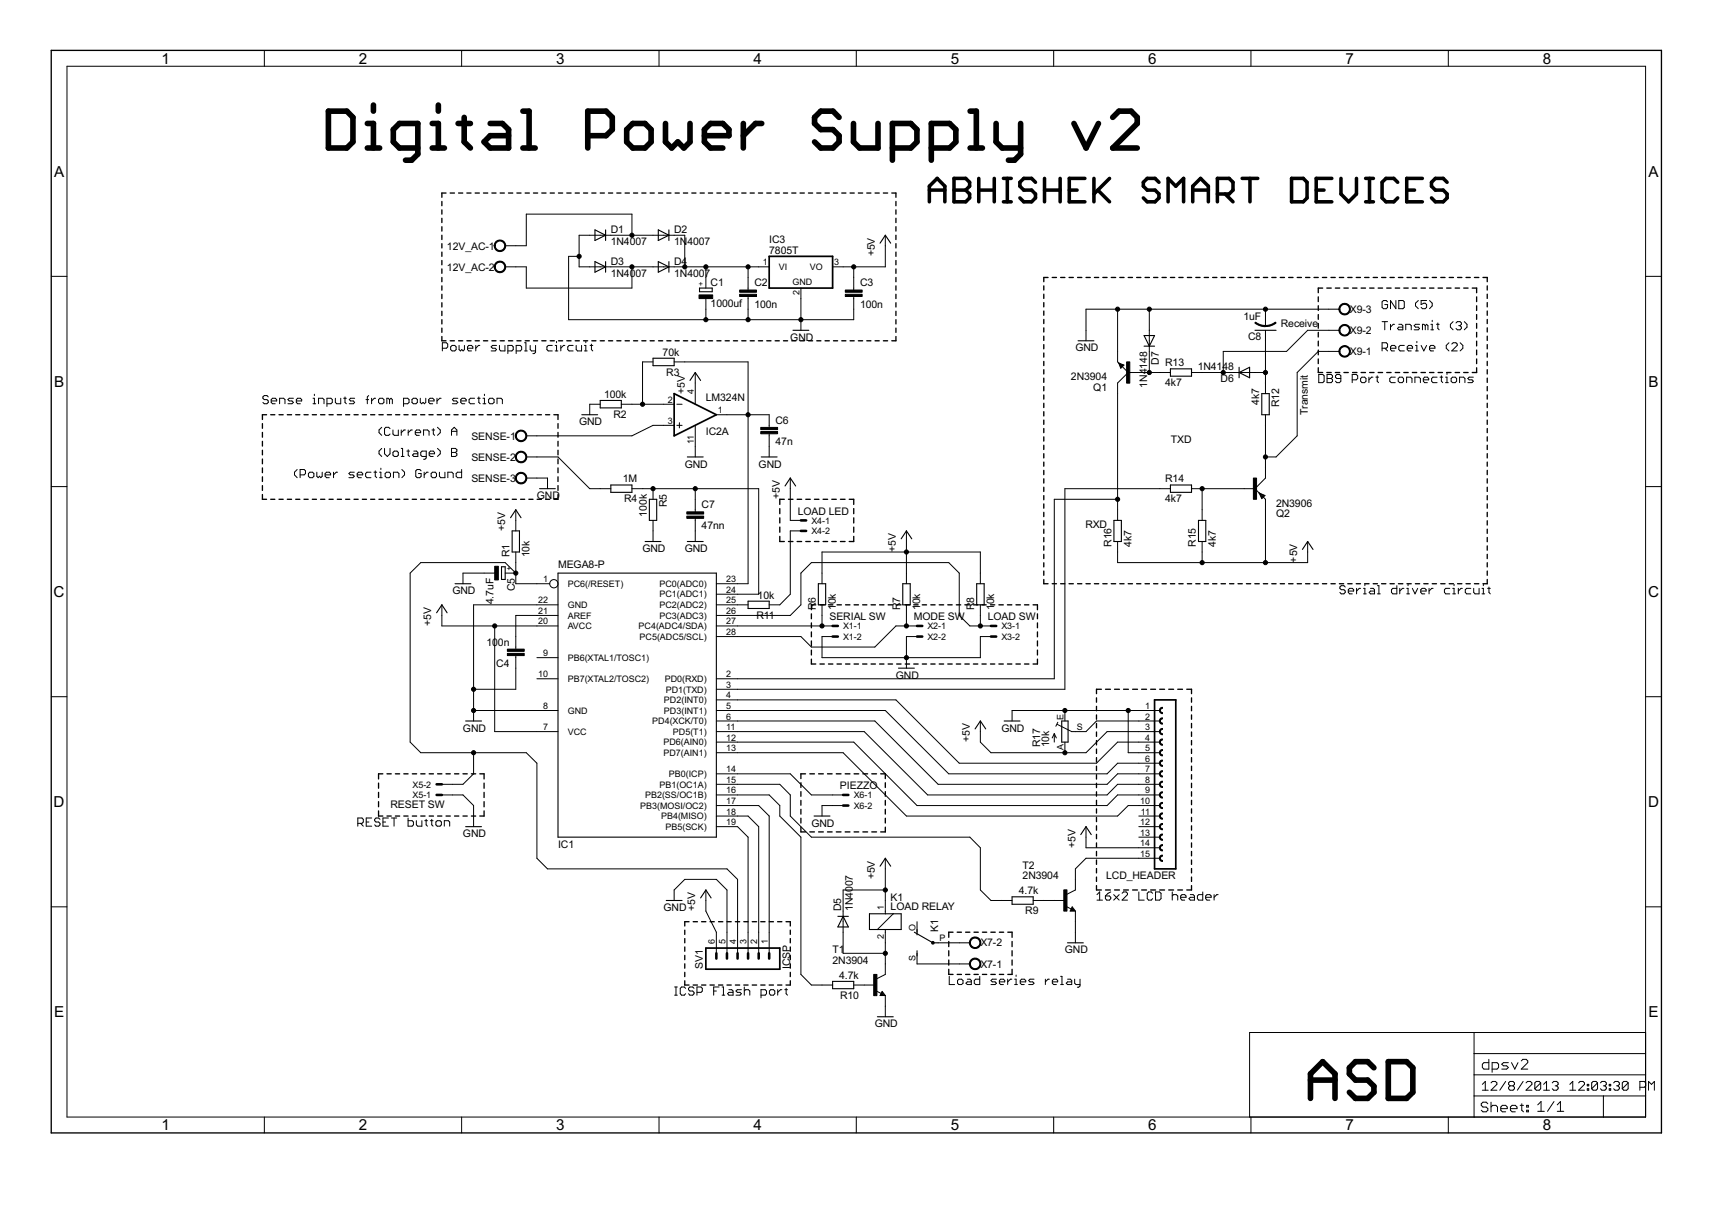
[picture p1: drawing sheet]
<svg xmlns="http://www.w3.org/2000/svg" width="297mm" height="210mm" viewBox="0 0 297 210" stroke-linecap="round" stroke-linejoin="round" font-family="sans-serif">
<defs><g id="words">
<g font-size="2.9">
<text x="28" y="11">1</text>
<text x="62.2" y="11">2</text>
<text x="96.5" y="11">3</text>
<text x="130.7" y="11">4</text>
<text x="165" y="11">5</text>
<text x="199.2" y="11">6</text>
<text x="233.4" y="11">7</text>
<text x="267.7" y="11">8</text>
<text x="9.4" y="30.7">A</text>
<text x="286" y="30.7">A</text>
<text x="9.4" y="67.1">B</text>
<text x="286" y="67.1">B</text>
<text x="9.3" y="103.6">C</text>
<text x="285.9" y="103.6">C</text>
<text x="9.3" y="140">D</text>
<text x="285.9" y="140">D</text>
<text x="9.4" y="176.5">E</text>
<text x="286" y="176.5">E</text>
<text x="28" y="196.1">1</text>
<text x="62.2" y="196.1">2</text>
<text x="96.5" y="196.1">3</text>
<text x="130.7" y="196.1">4</text>
<text x="165" y="196.1">5</text>
<text x="199.2" y="196.1">6</text>
<text x="233.4" y="196.1">7</text>
<text x="267.7" y="196.1">8</text>
</g>
<g font-size="2">
<text x="106" y="40.5">D1</text>
<text x="117" y="40.5">D2</text>
<text x="77.6" y="43.3">12V_AC-1</text>
<text x="77.6" y="47">12V_AC-2</text>
<text x="106" y="42.5">1N4007</text>
<text x="106" y="48">1N4007</text>
<text x="106" y="46">D3</text>
<text x="117" y="42.5">1N</text>
<text x="117" y="48">1N4007</text>
<text x="117" y="46">D4</text>
<text x="119.3" y="42.5">4007</text>
<text x="133.5" y="44">7805T</text>
<text x="133.5" y="42.2">IC3</text>
<text x="151.8" y="44.5" transform="rotate(-90 151.8 44.5)">+5V</text>
<text x="123.3" y="53.3">1000uf</text>
<text x="123.3" y="49.6">C1</text>
<text x="130.9" y="53.4">100n</text>
<text x="130.9" y="49.7">C2</text>
<text x="149.2" y="53.4">100n</text>
<text x="149.2" y="49.7">C3</text>
<text x="137.1" y="59.1">GND</text>
<text x="215.7" y="55.6">1uF</text>
<text x="216.5" y="59">C8</text>
<text x="222.2" y="56.8">Receive</text>
<text x="234.2" y="57.9">X9-2</text>
<text x="234.2" y="54.3">X9-3</text>
<text x="115" y="61.7">70k</text>
<text x="115.6" y="65.2">R3</text>
<text x="185.8" y="65.9">2N3904</text>
<text x="186.6" y="61">GND</text>
<text x="201.1" y="63.2" transform="rotate(-90 201.1 63.2)">D7</text>
<text x="202.2" y="63.5">R13</text>
<text x="207.8" y="64.2">1N4148</text>
<text x="234.2" y="61.6">X9-1</text>
<text x="104.8" y="69">100k</text>
<text x="118.8" y="68.3" transform="rotate(-90 118.8 68.3)">+5V</text>
<text x="122.5" y="69.6">LM324N</text>
<text x="189.7" y="67.7">Q1</text>
<text x="199" y="67.2" transform="rotate(-90 199 67.2)">1N4148</text>
<text x="202.2" y="67">4k7</text>
<text x="211.8" y="66.3">D6</text>
<text x="218.5" y="70.3" transform="rotate(-90 218.5 70.3)">4k7</text>
<text x="221.9" y="70.6" transform="rotate(-90 221.9 70.6)">R12</text>
<text x="226.9" y="71.9" transform="rotate(-90 226.9 71.9)">Transmit</text>
<text x="81.8" y="76.3">SENSE-1</text>
<text x="100.5" y="73.8">GND</text>
<text x="106.4" y="72.5">R2</text>
<text x="122.5" y="75.5">IC2A</text>
<text x="134.6" y="77.2">47n</text>
<text x="134.6" y="73.5">C6</text>
<text x="203.2" y="76.9">TXD</text>
<text x="81.8" y="79.9">SENSE-2</text>
<text x="81.8" y="83.6">SENSE-3</text>
<text x="108.1" y="83.7">1M</text>
<text x="118.8" y="81.1">GND</text>
<text x="131.6" y="81.1">GND</text>
<text x="202.2" y="83.7">R14</text>
<text x="93.2" y="86.6">GND</text>
<text x="108.3" y="87.1">R4</text>
<text x="112.2" y="89.6" transform="rotate(-90 112.2 89.6)">100k</text>
<text x="115.7" y="88" transform="rotate(-90 115.7 88)">R5</text>
<text x="121.7" y="88.2">C7</text>
<text x="135.3" y="86.6" transform="rotate(-90 135.3 86.6)">+5V</text>
<text x="138.4" y="89.3">LOAD LED</text>
<text x="202.2" y="87.2">4k7</text>
<text x="221.4" y="87.9">2N3906</text>
<text x="221.4" y="89.7">Q2</text>
<text x="87.7" y="92.1" transform="rotate(-90 87.7 92.1)">+5V</text>
<text x="111.5" y="95.8">GND</text>
<text x="118.8" y="95.8">GND</text>
<text x="121.7" y="91.8">47nn</text>
<text x="155.4" y="95.8" transform="rotate(-90 155.4 95.8)">+5V</text>
<text x="188.3" y="91.6">RXD</text>
<text x="192.8" y="94.8" transform="rotate(-90 192.8 94.8)">R16</text>
<text x="196.3" y="94.8" transform="rotate(-90 196.3 94.8)">4k7</text>
<text x="207.5" y="94.8" transform="rotate(-90 207.5 94.8)">R15</text>
<text x="211" y="94.8" transform="rotate(-90 211 94.8)">4k7</text>
<text x="88.4" y="96.7" transform="rotate(-90 88.4 96.7)">R1</text>
<text x="91.9" y="96.7" transform="rotate(-90 91.9 96.7)">10k</text>
<text x="96.8" y="98.5">MEGA8-P</text>
<text x="225.1" y="97.6" transform="rotate(-90 225.1 97.6)">+5V</text>
<text x="78.5" y="103.1">GND</text>
<text x="85.6" y="104.8" transform="rotate(-90 85.6 104.8)">4.7uF</text>
<text x="89.3" y="102.5" transform="rotate(-90 89.3 102.5)">C5</text>
<text x="131.2" y="107.3">R11</text>
<text x="131.5" y="103.8">10k</text>
<text x="141.5" y="105.8" transform="rotate(-90 141.5 105.8)">R6</text>
<text x="143.9" y="107.6">SERIAL SW</text>
<text x="145" y="105.8" transform="rotate(-90 145 105.8)">10k</text>
<text x="156.2" y="105.8" transform="rotate(-90 156.2 105.8)">R7</text>
<text x="158.6" y="107.6">MODE SW</text>
<text x="159.7" y="105.8" transform="rotate(-90 159.7 105.8)">10k</text>
<text x="169" y="105.8" transform="rotate(-90 169 105.8)">R8</text>
<text x="171.4" y="107.6">LOAD SW</text>
<text x="172.5" y="105.8" transform="rotate(-90 172.5 105.8)">10k</text>
<text x="74.8" y="108.6" transform="rotate(-90 74.8 108.6)">+5V</text>
<text x="84.4" y="112">10</text>
<text x="86.4" y="112">0n</text>
<text x="86.1" y="115.6">C4</text>
<text x="155.4" y="117.7">GND</text>
<text x="80.3" y="126.9">GND</text>
<text x="168.3" y="128.7" transform="rotate(-90 168.3 128.7)">+5V</text>
<text x="173.8" y="126.9">GND</text>
<text x="180.5" y="129.7" transform="rotate(-90 180.5 129.7)">R17</text>
<text x="182" y="129.7" transform="rotate(-90 182 129.7)">10k</text>
<text x="145.7" y="136.9">PIEZZO</text>
<text x="67.7" y="140.2">RESET SW</text>
<text x="140.8" y="143.4">GND</text>
<text x="80.3" y="145.2">GND</text>
<text x="96.8" y="147.1">IC1</text>
<text x="186.6" y="147.1" transform="rotate(-90 186.6 147.1)">+5V</text>
<text x="151.8" y="152.6" transform="rotate(-90 151.8 152.6)">+5V</text>
<text x="176.7" y="155.1">4.7k</text>
<text x="177.4" y="152.6">2N3904</text>
<text x="177.4" y="150.7">T2</text>
<text x="191.9" y="152.6">LCD_HEADER</text>
<text x="115.1" y="158.1">GND</text>
<text x="120.6" y="158.1" transform="rotate(-90 120.6 158.1)">+5V</text>
<text x="145.9" y="158.1" transform="rotate(-90 145.9 158.1)">D5</text>
<text x="148" y="158.1" transform="rotate(-90 148 158.1)">1N4007</text>
<text x="154.5" y="157.8">LOAD RELAY</text>
<text x="154.5" y="156.2">K1</text>
<text x="162.8" y="161.7" transform="rotate(-90 162.8 161.7)">K1</text>
<text x="177.9" y="158.6">R9</text>
<text x="144.5" y="167.2">2N3904</text>
<text x="144.5" y="165.4">T1</text>
<text x="170.1" y="167.9">X7-1</text>
<text x="170.1" y="164.2">X7-2</text>
<text x="184.8" y="165.4">GND</text>
<text x="121.9" y="168.1" transform="rotate(-90 121.9 168.1)">SV1</text>
<text x="137.1" y="168.1" transform="rotate(-90 137.1 168.1)">ICSP</text>
<text x="145.6" y="169.8">4.7k</text>
<text x="145.8" y="173.2">R10</text>
<text x="151.8" y="178.2">GND</text>
</g>
<g font-size="1.7">
<text x="132.3" y="46">1</text>
<text x="135.1" y="46.8">VI</text>
<text x="140.5" y="46.9">VO</text>
<text x="144.7" y="46">3</text>
<text x="137.5" y="49.4">GND</text>
<text x="138.7" y="51.1" transform="rotate(-90 138.7 51.1)">2</text>
<text x="115.8" y="69.9">2</text>
<text x="120.4" y="68.4" transform="rotate(-90 120.4 68.4)">4</text>
<text x="124.6" y="71.7">1</text>
<text x="115.8" y="73.5">3</text>
<text x="120.4" y="77.1" transform="rotate(-90 120.4 77.1)">11</text>
<text x="140.8" y="90.8">X4-1</text>
<text x="140.8" y="92.6">X4-2</text>
<text x="94.3" y="101">1</text>
<text x="98.5" y="101.8">PC6(/RESET)</text>
<text x="114.4" y="101.8">PC0(ADC0)</text>
<text x="126" y="101">23</text>
<text x="93.4" y="104.7">22</text>
<text x="93.4" y="106.5">21</text>
<text x="98.5" y="105.5">GND</text>
<text x="98.5" y="107.3">AREF</text>
<text x="114.4" y="107.3">PC3(ADC3)</text>
<text x="114.4" y="105.5">PC2(ADC2)</text>
<text x="114.4" y="103.6">PC1(ADC1)</text>
<text x="126" y="106.5">26</text>
<text x="126" y="104.7">25</text>
<text x="126" y="102.8">24</text>
<text x="93.4" y="108.3">20</text>
<text x="94.3" y="113.8">9</text>
<text x="98.5" y="109.1">AVCC</text>
<text x="110.8" y="109.1">PC4(ADC4/SDA)</text>
<text x="111" y="111">PC5(ADC5/SCL)</text>
<text x="126" y="110.2">28</text>
<text x="126" y="108.3">27</text>
<text x="146.3" y="109.1">X1-1</text>
<text x="146.3" y="111">X1-2</text>
<text x="160.9" y="109.1">X2-1</text>
<text x="160.9" y="111">X2-2</text>
<text x="173.8" y="109.1">X3-1</text>
<text x="173.8" y="111">X3-2</text>
<text x="93.4" y="117.5">10</text>
<text x="98.5" y="118.3">PB7(XTAL2/TOSC2)</text>
<text x="98.5" y="114.6">PB6(XTAL1/TOSC1)</text>
<text x="115.3" y="118.3">PD0(RXD)</text>
<text x="126" y="119.3">3</text>
<text x="126" y="117.5">2</text>
<text x="94.3" y="123">8</text>
<text x="98.5" y="123.8">GND</text>
<text x="113.2" y="125.6">PD4(XCK/T0)</text>
<text x="115.2" y="123.8">PD3(INT1)</text>
<text x="115.2" y="122">PD2(INT0)</text>
<text x="115.5" y="120.1">PD1(TXD)</text>
<text x="126" y="124.8">6</text>
<text x="126" y="123">5</text>
<text x="126" y="121.2">4</text>
<text x="184.5" y="124.8" transform="rotate(-90 184.5 124.8)">E</text>
<text x="198.7" y="123">1</text>
<text x="198.7" y="124.8">2</text>
<text x="94.3" y="126.7">7</text>
<text x="98.5" y="127.5">VCC</text>
<text x="115.1" y="131.1">PD7(AIN1)</text>
<text x="115.1" y="129.3">PD6(AIN0)</text>
<text x="116.8" y="127.5">PD5(T1)</text>
<text x="126" y="130.3">13</text>
<text x="126" y="128.5">12</text>
<text x="126" y="126.7">11</text>
<text x="184.5" y="130" transform="rotate(-90 184.5 130)">A</text>
<text x="186.8" y="126.7">S</text>
<text x="198.7" y="126.7">3</text>
<text x="198.7" y="128.5">4</text>
<text x="198.7" y="130.3">5</text>
<text x="71.6" y="136.6">X5-2</text>
<text x="114.4" y="136.6">PB1(OC1A)</text>
<text x="116.1" y="134.8">PB0(ICP)</text>
<text x="126" y="137.6">16</text>
<text x="126" y="135.8">15</text>
<text x="126" y="134">14</text>
<text x="198.7" y="132.1">6</text>
<text x="198.7" y="134">7</text>
<text x="198.7" y="135.8">8</text>
<text x="198.7" y="137.6">9</text>
<text x="71.6" y="138.5">X5-1</text>
<text x="111.1" y="140.3">PB3(MOSI/OC2)</text>
<text x="111.9" y="138.5">PB2(SS/OC1B)</text>
<text x="114.7" y="142.1">PB4(MISO)</text>
<text x="115.5" y="143.9">PB5(SCK)</text>
<text x="126" y="143.1">19</text>
<text x="126" y="141.3">18</text>
<text x="126" y="139.5">17</text>
<text x="148.1" y="138.4">X6-1</text>
<text x="148.1" y="140.3">X6-2</text>
<text x="197.8" y="139.5">10</text>
<text x="197.8" y="143.1">12</text>
<text x="198" y="141.3">11</text>
<text x="197.8" y="145">13</text>
<text x="197.8" y="146.8">14</text>
<text x="197.8" y="148.6">15</text>
<text x="153.4" y="157.8" transform="rotate(-90 153.4 157.8)">1</text>
<text x="158.9" y="161.5" transform="rotate(-90 158.9 161.5)">O</text>
<text x="124" y="163.7" transform="rotate(-90 124 163.7)">6</text>
<text x="125.9" y="163.7" transform="rotate(-90 125.9 163.7)">5</text>
<text x="127.7" y="163.7" transform="rotate(-90 127.7 163.7)">4</text>
<text x="129.5" y="163.7" transform="rotate(-90 129.5 163.7)">3</text>
<text x="131.4" y="163.7" transform="rotate(-90 131.4 163.7)">2</text>
<text x="133.2" y="163.7" transform="rotate(-90 133.2 163.7)">1</text>
<text x="153.4" y="162.8" transform="rotate(-90 153.4 162.8)">2</text>
<text x="158.9" y="166.7" transform="rotate(-90 158.9 166.7)">S</text>
<text x="163" y="163.3">P</text>
</g>
<g font-size="1.4">
<text x="122" y="49.7" transform="rotate(-90 122 49.7)">+</text>
<text x="88" y="99">+</text>
</g>
</g></defs>
<g fill="none" stroke="#000" stroke-width=".17">
<path d="M11.6 11.5h273.9v182.3h-273.9zM45.9 8.7v2.8M80.1 8.7v2.8M114.3 8.7v2.8M148.6 8.7v2.8M182.8 8.7v2.8M217 8.7v2.8M251.3 8.7v2.8M8.9 47.9h2.7M78.4 59.9h.5l.2 .3v.4l-.2 .3h-.5l-.2-.3v-.4zM79.7 59.9v.7l.2 .3 .2-.3 .2 .3 .3-.3v-.7M82.5 59.9v1"/>
<path d="M83.2 59.9h-.2l-.5 .5M86.1 59.9h-.7l-.2 .3 .2 .2h.5l.2 .2-.2 .3h-.7M86.7 59.9v.7l.2 .3h.7v-1M87.7 46.3h3.6v3.7h18.3v-3.7M91 59.5h.2v1.4M92 59.9v.7l.2 .3h.7M92.9 59.9v1.2l-.2 .2h-.2M95.8 59.9h-.7l-.2 .3v.4l.2 .3h.7M96.3 59.9h.3v1M96.6 59.2v.3M97.3 59.9v1M98 59.9h-.2l-.5 .5"/>
<path d="M99.4 59.9h-.7l-.2 .3v.4l.2 .3h.7M100 59.9v.7l.2 .3h.7v-1M100.5 44.5h-1.8v11h49.4v-4.1M101.4 59.9h.2v1M101.6 59.2v.3M102.4 59.9h.4M102.6 59.7v.9l.2 .3M109.6 40.8v-3.7h-18.3v5.5h-3.6M118.8 46.3v-5.5h-18.3v5.5h33M122.5 46.3v3.7M122.5 51.8v3.7M129.8 46.3v4"/>
<path d="M129.8 51.4v4.1M139 50v7.3M148.1 46.3v4M153.6 40.8v5.5h-9.1M193.9 53.6v9.2l1.8 1.8M199.4 53.6v11M219.6 53.6v3M219.6 57.3v11M232.4 57.3h-5.5l-3.7 3.7h-11v3.6M232.4 53.6h-44v5.5M239.8 55.8h.9M240.3 55.8v1.4"/>
<path d="M240.7 52.4l-.2-.3h-.5l-.2 .3v.9l.2 .3h.5l.2-.3v-.5h-.4M241.3 56.3v.9M242 56.3h-.3l-.4 .4M242.2 52.1v1.5l-.9-1.5v1.5M242.7 52.1h.7l.2 .3v.9l-.2 .3h-.7zM242.7 56.3h.5l.2 .2v.7h-.7l-.2-.2 .2-.3h.7M243.6 59.9h-.7l-.2 .3v.4l.2 .3h.7M243.9 57.2v-.9h.7l.3 .2v.7M245.6 59.9h.2v1M245.8 59.2v.3M246.1 52.1l-.5 .5v.5l.5 .5M246.3 56.3h-.7l-.2 .2 .2 .2h.5l.2 .3-.2 .2h-.7"/>
<path d="M246.6 59.9l.4 1 .5-1M247.3 56.5l-.2-.2h-.3v.9M247.3 56.5v.7M247.3 56.5l.2-.2 .3 .2v.7M247.5 52.1h-.9v.7l.4-.2h.3l.2 .2v.5l-.2 .3h-.5l-.2-.3M248 52.1l.5 .5v.5l-.5 .5M248.3 56.3h.2v.9M248.3 57.2h.4M248.5 55.6v.2M249.2 56.3h.5M249.5 56v1l.2 .2M251.4 59.5l-.5 .4v.5l.5 .5"/>
<path d="M251.9 59.7l.2-.2h.5l.2 .2v.2l-.9 1h.9M252.1 55.8l-.4 .5v.4l.4 .5M252.6 56l.3-.2h.4l.3 .2v.3l-.3 .2M253.1 56.5h.2M253.3 56.5l.3 .2v.3l-.3 .2h-.4l-.3-.2M253.3 59.5l.5 .4v.5l-.5 .5M254.1 55.8l.4 .5v.4l-.4 .5M285.5 47.9h2.8M46.5 68.9l-.2-.3h-.5l-.2 .3v.2l.2 .2h.5l.2 .3v.2l-.2 .2h-.5l-.2-.2M47.1 69.6h.9v-.3l-.2-.2h-.5l-.2 .2v.5l.2 .2h.5M48.5 70v-.9h.7l.2 .2v.7M50.9 69.1h-.7l-.2 .2 .2 .3h.5l.2 .2-.2 .2h-.7"/>
<path d="M51.4 69.6h.9v-.3l-.2-.2h-.5l-.2 .2v.5l.2 .2h.5M54.3 70h.5M54.3 69.1h.2v.9M54.5 68.4v.2M55.3 70v-.9h.7l.2 .2v.7M56.7 70h.7l.3-.2v-.5l-.3-.2h-.7v1.4M58.2 69.1v.7l.2 .2h.7v-.9M59.6 69.1h.5M59.9 68.9v.9l.2 .2M61.5 69.1h-.7l-.2 .2 .2 .3h.5l.2 .2-.2 .2h-.7M63.5 69.3h.5M64 68.6l-.3 .3v1.1"/>
<path d="M64.5 69.1v.9M65.2 69.1h-.3l-.4 .5M65.7 69.3l.2-.2h.5l.2 .2v.5l-.2 .2h-.5l-.2-.2zM66.2 74.1l-.4 .5v.5l.4 .4M66.2 77.8l-.4 .5v.4l.4 .5M66.7 77.8v.9l.5 .5 .5-.5v-.9M67.6 69.3l-.2-.2h-.3v.9M67.6 69.3v.7M67.6 69.3l.2-.2 .3 .2v.7M67.7 74.4l-.3-.3h-.4l-.3 .3v.9l.3 .2h.4l.3-.2M68.2 74.6v.7l.2 .2h.7v-.9M68.4 78.3h.5l.2 .2v.5l-.2 .2h-.5l-.2-.2v-.5z"/>
<path d="M69.6 74.6v.9M69.6 79.2h.5M69.6 77.8h.2v1.4M70 70h.7l.3-.2v-.5l-.3-.2h-.7v1.4M70.3 74.6h-.2l-.5 .5M70.6 78.3h.5M70.8 74.6v.9M70.8 78v1l.3 .2M71.5 69.3l.2-.2h.5l.2 .2v.5l-.2 .2h-.5l-.2-.2zM71.5 74.6h-.2l-.5 .5M71.8 78.3h.5l.2 .2v.7h-.7l-.2-.2 .2-.3h.7M72.1 75.1h.9v-.3l-.3-.2h-.4l-.2 .2v.5l.2 .2h.4"/>
<path d="M72.9 69.1v.7l.3 .2 .2-.2 .2 .2 .3-.2v-.7M73.5 75.5v-.9h.7l.2 .2v.7M74 79.2h-.8l-.2-.2v-.5l.2-.2h.8v1.1l-.3 .3h-.2M74.4 69.6h.9v-.3l-.2-.2h-.5l-.2 .2v.5l.2 .2h.5M74.5 78.7h.9v-.2l-.2-.2h-.5l-.2 .2v.5l.2 .2h.5M75 74.6h.4M75.2 74.4v.9l.2 .2M75.8 69.1v.9M75.9 74.1l.5 .5v.5l-.5 .4M75.9 77.8l.5 .5v.4l-.5 .5M76.5 69.1h-.2l-.5 .5M76.8 60.4h.6l.3-.2v-.5l-.3-.2h-.6v1.4"/>
<path d="M78.3 75.5v-.9l.5-.5 .5 .5v.9M78.3 77.8h.7l.3 .2v.3l-.3 .2 .3 .2v.3l-.3 .2h-.7zM78.3 74.8h1M78.3 78.5h.7M79.4 69.1h-.7l-.2 .2 .2 .3h.5l.2 .2-.2 .2h-.7M79.9 69.6h1v-.3l-.3-.2h-.4l-.3 .2v.5l.3 .2h.4M81.1 60.4h.9v-.2l-.2-.3h-.5l-.2 .3v.4l.2 .3h.5M82.3 69.1h-.7l-.2 .2v.5l.2 .2h.7M82.8 69.1h.5M83.1 68.9v.9l.2 .2M83.8 70h.5M83.8 69.1h.3v.9"/>
<path d="M84.1 68.4v.2M84.8 69.3l.2-.2h.5l.2 .2v.5l-.2 .2h-.5l-.2-.2zM86.2 70v-.9h.7l.3 .2v.7M88.1 60.9h.7l.2-.3v-.4l-.2-.3h-.7v1.4M89.6 60.9h.7l.2-.3v-.4l-.2-.3h-.7v1.4M91 60.9h.5M91.3 79.3h5.5l5.5 5.5h3.7M96.3 60.9h.5M101.4 60.9h.5M104.1 70.1h-1.8v1.8M107.8 70.1h9.2M113.3 62.8h-1.8v7.3"/>
<path d="M117 62.8h12.8v38.5h-5.5M117 73.8h-3.7l-3.7 1.8h-18.3M117.4 73.8h.9M117.4 70.1h.9M117.9 73.3v.9M120.6 64.6v5.5M120.6 73.8v5.5M124.3 71.9h9.2v2.2M133.5 75.2v4.1M194.1 63l.9 .3-.5 .6zM195.7 64.6h7.4M195.7 64.6l-1.8 1.8v23.9"/>
<path d="M206.7 64.6h12.9M219.6 71.9v11l-1.9 1.9M228.8 65h.7l.2 .2v.9l-.2 .3h-.7zM230.3 65h.7l.2 .2v.2l-.2 .3 .2 .2v.2l-.2 .3h-.7zM230.3 65.7h.7M232.4 61h-3.7l-3.6 3.6v11l-3.7 3.7h-1.8M232.6 65.7h-.7l-.2-.3v-.2l.2-.2h.5l.2 .2v.9l-.2 .3h-.5l-.2-.3M234.6 65.9h.7l.3-.2v-.5l-.3-.2h-.7v1.4M236.1 65.7l.2-.3h.5l.2 .3v.4l-.2 .3h-.5l-.2-.3zM237.5 65.4v1M238.2 65.4h-.2l-.5 .5M238.7 65.4h.5"/>
<path d="M239 65.2v.9l.2 .3M239.8 60.4h.7l.2-.2v-.5l-.2-.2h-.7v1.4M240.3 60.4l.4 .5M241.3 60.4h.9v-.2l-.2-.3h-.5l-.2 .3v.4l.2 .3h.5M242.1 65.4h-.7l-.3 .3v.4l.3 .3h.7M242.6 65.7l.2-.3h.5l.2 .3v.4l-.2 .3h-.5l-.2-.3zM244.1 66.4v-1h.7l.2 .3v.7M244.2 60.4h.9v-.2l-.2-.3h-.5l-.2 .3v.4l.2 .3h.5M245.5 66.4v-1h.7l.2 .3v.7M245.6 60.9h.5M247 65.9h.9v-.2l-.3-.3h-.4l-.2 .3v.4l.2 .3h.4M248 60.4h1v-.2l-.3-.3h-.4l-.3 .3v.4l.3 .3h.4"/>
<path d="M249.3 65.4h-.7l-.2 .3v.4l.2 .3h.7M249.9 65.4h.4M250.1 65.2v.9l.2 .3M250.8 66.4h.5M250.8 65.4h.3v1M251.1 64.7v.3M252 65.4h.5l.2 .3v.4l-.2 .3h-.5l-.2-.3v-.4zM253.2 66.4v-1h.7l.3 .3v.7M255.6 65.4h-.7l-.2 .3 .2 .2h.5l.2 .2-.2 .3h-.7M8.9 84.4h2.7M51.6 81.4l-.5 .5v.5l.5 .5M52.1 82.4h.7l.2-.3v-.4l-.2-.3h-.7v1.5"/>
<path d="M53.5 82.1l.3-.2h.4l.3 .2v.5l-.3 .3h-.4l-.3-.3zM55 81.9v.7l.2 .3 .2-.3 .3 .3 .2-.3v-.7M56.4 82.4h1v-.3l-.3-.2h-.4l-.3 .2v.5l.3 .3h.4M57.9 81.9v1M58.6 81.9h-.3l-.4 .5M61.5 81.9h-.7l-.3 .2 .3 .3h.4l.3 .2-.3 .3h-.7M62 82.4h.9v-.3l-.2-.2h-.5l-.2 .2v.5l.2 .3h.5M64.4 81.9h-.7l-.3 .2v.5l.3 .3h.7M64.9 81.9h.5M65.1 81.7v.9l.3 .3M65.8 82.9h.5M65.8 81.9h.3v1"/>
<path d="M66.1 81.2v.2M66.8 82.1l.3-.2h.4l.3 .2v.5l-.3 .3h-.4l-.3-.3zM68.3 82.9v-1h.7l.2 .2v.8M69.7 81.4l.5 .5v.5l-.5 .5M73.1 81.7l-.3-.3h-.4l-.3 .3v.9l.3 .3h.4l.3-.3v-.5h-.5M73.6 81.9v1M74.3 81.9h-.2l-.5 .5M74.8 82.1l.2-.2h.5l.2 .2v.5l-.2 .3h-.5l-.2-.3zM76.2 81.9v.7l.3 .3h.7v-1M77.7 82.9v-1h.7l.2 .2v.8M80.1 81.4v1.5h-.7l-.3-.3v-.5l.3-.2h.7M85.8 99.4h-5.5v1.9"/>
<path d="M87.7 99.4h1.8l-1.8-1.8h-14.7l-1.8 1.8v29.3l1.8 1.9h18.3l1.9 1.8v16.5l1.8 1.8h31.1l1.9 1.8v12.9M89.5 95.8v5.5h5.9M89.5 88.4v3.7M91.3 82.9h3.7v1.9M109.6 84.8h22v18.3h-7.3M113.3 84.8v1.8M113.3 90.3v3.6M120.6 84.8v4M120.6 89.9v4M137.1 82.9v7.4h1.9M139 92.1h-1.9v11l-1.8 1.8h-1.8M157.3 92.1v9.2"/>
<path d="M193.9 86.6h-11v31.2h-58.6M193.9 93.9v3.7h33v-3.7M203.1 84.8h-18.3v34.8h-60.5M206.7 84.8h11M208.6 84.8v5.5M208.6 93.9v3.7M217.7 84.8l.8 .7M218.5 85.5l1.1 1.1v11M218.5 85.5l1 .5-.6 .5zM285.5 84.4h2.8M76.7 104.9v3.7h20.1M85.8 108.6v18.3h11"/>
<path d="M89.5 113.7v5.9h-7.3M93.2 117.8h3.6M93.2 114.1h3.6M96.8 104.9h-14.6v20.2M96.8 106.8h-7.3v5.8M124.3 104.9h5.5M124.3 106.8h12.8l1.9-1.9v-5.5l1.8-1.8h23.8l1.8 1.8v7.4l1.9 1.8h3.6M124.3 108.6h20.2M142.6 101.3v-5.5h27.5v5.5M142.6 104.9v3.7M144.5 110.4h-1.9v3.7h27.5v-3.7h1.8M157.3 104.9v3.7"/>
<path d="M159.1 108.6h-3.7l-3.6 3.6h-11l-1.8-1.8h-14.7M159.1 110.4h-1.8v5.5M170.1 104.9v3.7M233.4 101.8l-.2-.2h-.5l-.2 .2v.3l.2 .2h.5l.2 .2v.3l-.2 .2h-.5l-.2-.2M233.9 102.5h1v-.2l-.3-.2h-.4l-.3 .2v.5l.3 .2h.4M235.4 102.1v.9M236.1 102.1h-.3l-.4 .4M236.6 103h.4M236.6 102.1h.2v.9M236.8 101.4v.2M237.8 102.1h.5l.2 .2v.7h-.7l-.2-.2 .2-.3h.7M239 101.6h.2v1.4"/>
<path d="M239 103h.5M242.4 101.6v1.4h-.7l-.3-.2v-.5l.3-.2h.7M242.9 102.1v.9M243.6 102.1h-.3l-.4 .4M244.1 103h.5M244.1 102.1h.2v.9M244.3 101.4v.2M245 102.1l.5 .9 .5-.9M246.5 102.5h.9v-.2l-.2-.2h-.5l-.2 .2v.5l.2 .2h.5M247.9 102.1v.9M248.6 102.1h-.2l-.5 .4M251.5 102.1h-.7l-.2 .2v.5l.2 .2h.7"/>
<path d="M252.1 103h.4M252.1 102.1h.2v.9M252.3 101.4v.2M253 102.1v.9M253.7 102.1h-.2l-.5 .4M255.2 102.1h-.7l-.3 .2v.5l.3 .2h.7M255.7 102.1v.7l.2 .2h.7v-.9M257.1 103h.5M257.1 102.1h.3v.9M257.4 101.4v.2M258.1 102.1h.5M258.3 101.8v1l.3 .2"/>
<path d="M8.9 120.9h2.7M76.7 137.9h3.6l1.9 1.8v3.7M82.2 123.3h14.6M82.2 130.6v3.6l-1.9 1.9h-3.6M124.3 123.3h29.3l11 10.9h27.5l1.8-1.8h7.4M124.3 126.9h25.6l11.1 11h31.1l1.8-1.8h7.4M124.3 130.6h22l11 11h36.6l1.8-1.9h5.6M124.3 139.7h7.3l1.9 1.9v23.8M124.3 128.7h23.8l11 11h33l1.8-1.8h7.4M124.3 137.9h9.2l1.8 1.8v1.9l3.7 3.6v23.8l1.8 1.9h3.7M124.3 134.2h12.8l3.7 3.7h5.5M124.3 136.1h11l1.8 1.8v3.7l3.7 3.6h27.5l1.8 1.9v7.3l1.8 1.8h3.7"/>
<path d="M124.3 125.1h27.5l11 11h29.3l1.8-1.9h7.4M124.3 121.4h31.1l11 11h23.8l3.7-3.7h7.4M146.3 139.7h-3.7v1.9M170.1 125.1v3.6l1.8 1.9h16.5l3.7-3.7h9.2M182.9 127.3v1.4M182.9 127.3l-.3 .7M182.9 127.3l.4 .7M183.5 125.3l-.3 .7M184.8 123.3v1.8M184.8 128.7v1.9M195.7 123.3v7.3h5.6M201.3 123.3h-25.7v1.8"/>
<path d="M201.3 125.1h-11.1l-1.8 1.8h-2.5l-2.5-1.3M285.5 120.9h2.8M8.9 157.3h2.7M62.1 142.8h.7l.2-.2v-.5l-.2-.2h-.7v1.4M62.6 142.8l.4 .5M63.5 142.6h.5M64.5 141.9h-1v1.4h1M65.9 142.1l-.2-.2h-.5l-.2 .2v.3l.2 .2h.5l.2 .2v.3l-.2 .2h-.5l-.2-.2M66.4 142.6h.5M67.4 141.9h-1v1.4h1M67.9 141.9h.9M68.4 141.9v1.4"/>
<path d="M70.8 141.9v1.4h.7l.2-.2v-.5l-.2-.2h-.7M72.2 142.4v.7l.3 .2h.7v-.9M73.7 142.4h.5M73.9 142.1v1l.3 .2M74.7 142.4h.4M74.9 142.1v1l.2 .2M75.6 142.6l.3-.2h.4l.3 .2v.5l-.3 .2h-.4l-.3-.2zM77.1 143.3v-.9h.7l.2 .2v.7M117 156.2v-1.8l1.8-1.9h5.5l1.8 1.9v11M122.5 154.4v3.7l1.8 3.6v3.7M124.3 143.4h3.7l1.8 1.8v20.2M124.3 141.6h5.5l1.8 1.8v22"/>
<path d="M153.6 148.9v9.6M153.6 154.4h-7.3v11h7.3M155 158.5l-2.8 2.7M159.1 159.9v1.8M179.3 156.2h5.5M185 157.2l.9 .5M186 157.3l.6 .8h-.9zM186.6 158.1v5.5M188.4 143.4v3.7h12.9M190.3 155.2l.5-.5v1.4M190.3 156.1h1M191.8 155.4h.7l.2 .3v.2l-.2 .2h-.5l-.2-.2z"/>
<path d="M192.7 154.7l-.4 .3-.5 .4M193.2 155.2l1 .9M194.2 155.2l-1 .9M194.7 155l.2-.3h.5l.2 .3v.2l-.9 .9h.9M197.6 154.7v1.4h.9M197.6 143.4h3.7M197.6 141.6h3.7M197.6 145.2h3.7M200 155l-.3-.3h-.4l-.2 .3v.9l.2 .2h.4l.3-.2M200.5 154.7h.7l.2 .3v.9l-.2 .2h-.7zM201.3 148.9h-12.9l-1.8 1.8v3.7l-1.5 .7M203.4 154.7v1.4"/>
<path d="M203.4 155.4l.2-.2h.5l.2 .2v.7M204.9 155.7h.9v-.3l-.3-.2h-.4l-.2 .2v.5l.2 .2h.4M206.5 155.2h.5l.2 .2v.7h-.7l-.2-.2 .2-.2h.7M208.7 154.7v1.4h-.7l-.2-.2v-.5l.2-.2h.7M209.2 155.7h.9v-.3l-.2-.2h-.5l-.2 .2v.5l.2 .2h.5M210.7 155.2v.9M211.3 155.2h-.2l-.4 .5M285.5 157.3h2.8M117.1 172.6h.4M117.1 171.2h.4M117.3 171.2v1.4M119 171.4l-.3-.2h-.4l-.3 .2v1l.3 .2h.4l.3-.2"/>
<path d="M120.4 171.4l-.2-.2h-.5l-.2 .2v.3l.2 .2h.5l.2 .2v.3l-.2 .2h-.5l-.2-.2M120.9 172.1h.7l.3-.2v-.5l-.3-.2h-.7v1.4M123.8 171.9h.5M124.8 171.2h-1v1.4M125.3 172.6h.5M125.3 171.2h.2v1.4M126.5 171.7h.5l.2 .2v.7h-.7l-.3-.2 .3-.3h.7M128.6 171.7h-.7l-.2 .2 .2 .2h.5l.2 .3-.2 .2h-.7M129.1 171.9l.3-.2h.5l.2 .2v.7M129.1 171.2v1.4M132 172.6h.8l.2-.2v-.5l-.2-.2h-.8v1.4M133.7 171.7h.5l.2 .2v.5l-.2 .2h-.5l-.2-.2v-.5z"/>
<path d="M134.9 171.7v.9M135.7 171.7h-.3l-.5 .4M136.2 171.7h.4M136.4 171.4v1l.2 .2M148.1 170.9h3.7M152 171.9l.9 .4M153.1 172l.5 .7h-.9zM153.6 161.2v7.8l-1.5 .8M153.6 172.7v3.7M159.1 165.4v1.8h9.2M162.8 163.6h5.5M164.7 169.4v1.4h.9"/>
<path d="M166.1 170.1l.3-.2h.4l.3 .2v.5l-.3 .2h-.4l-.3-.2zM167.8 169.9h.5l.2 .2v.7h-.7l-.2-.2 .2-.3h.7M170 169.4v1.4h-.7l-.3-.2v-.5l.3-.2h.7M172.9 169.9h-.7l-.3 .2 .3 .2h.5l.2 .3-.2 .2h-.8M173.4 170.3h.9v-.2l-.2-.2h-.5l-.2 .2v.5l.2 .2h.5M174.8 169.9v.9M175.6 169.9h-.3l-.5 .4M176 170.8h.5M176 169.9h.3v.9M176.3 169.1v.3M177 170.3h1v-.2l-.3-.2h-.5l-.2 .2v.5l.2 .2h.5M179.4 169.9h-.7l-.2 .2 .2 .2h.5l.2 .3-.2 .2h-.7"/>
<path d="M181.4 169.9v.9M182.1 169.9h-.3l-.4 .4M182.6 170.3h.9v-.2l-.2-.2h-.5l-.2 .2v.5l.2 .2h.5M184 170.8h.5M184 169.4h.3v1.4M185.2 169.9h.5l.2 .2v.7h-.7l-.2-.2 .2-.3h.7M186.5 169.9v.7l.2 .2h.7M187.4 169.9v1.1l-.2 .3h-.3M255.8 179.1v14.7M285.5 179.1h-68.7v14.7M45.9 193.8v2.7M80.1 193.8v2.7"/>
<path d="M114.3 193.8v2.7M148.6 193.8v2.7M182.8 193.8v2.7M217 193.8v2.7M251.3 193.8v2.7M255.8 190.1h29.7M255.8 186.5h29.7M255.8 182.8h29.7M257.2 188.1l.5-.5v1.5M257.2 189.1h1M258.1 191.5l-.2-.3h-.6l-.3 .3v.2l.3 .3h.6l.2 .3v.3l-.2 .3h-.6l-.3-.3M258.3 183.8v1.7h-.8l-.3-.3v-.6l.3-.3h.8"/>
<path d="M258.7 187.9l.3-.3h.5l.2 .3v.2l-1 1h1M258.7 191.2v1.7M258.7 192l.3-.3h.5l.3 .3v.9M258.9 185.5h.8l.3-.3v-.6l-.3-.3h-.8v1.7M260.4 192.3h1.1v-.3l-.3-.3h-.5l-.3 .3v.6l.3 .3h.5M261.2 187.6l-1 1.5M261.7 184.3h-.8l-.3 .3 .3 .3h.5l.3 .3-.3 .3h-.8M262 188.4l-.3 .2v.3l.3 .2h.5l.3-.2v-.3l-.3-.2M262 188.4l-.3-.3v-.2l.3-.3h.5l.3 .3v.2l-.3 .3M262 188.4h.5M262.1 192.3h1.1v-.3l-.3-.3h-.5l-.3 .3v.6l.3 .3h.5M262.3 184.3l.5 1.2 .6-1.2"/>
<path d="M263.8 191.7h.5M263.9 184l.3-.2h.6l.3 .2v.3l-1.2 1.2h1.2M264 191.5v1.1l.3 .3M264.3 187.6l-1 1.5M264.8 187.9l.2-.3h.5l.3 .3v.2l-1 1h1M264.9 191.7h.3v.3h-.3zM264.9 192.6h.3v.3h-.3zM266.8 191.7l.6-.6v1.7M266.8 192.8h1.1M267.3 187.9v1l-.2 .2h-.5l-.3-.2M267.3 187.9l-.2-.3h-.5l-.3 .3v1M267.3 187.9l-1 1"/>
<path d="M267.8 189.1h1M267.8 188.1l.5-.5v1.5M269.3 187.9l.3-.3h.5l.2 .3v.2l-.2 .3M269.6 191.1l-1.1 1.7M269.8 188.4h.3M270.1 188.4l.2 .2v.3l-.2 .2h-.5l-.3-.2M270.2 192.8h1.1M270.2 191.7l.5-.6v1.7M272.4 189.1h1M272.4 188.1l.5-.5v1.5M273.9 187.9l.3-.3h.5l.2 .3v.2l-1 1h1M275.4 188.9h.3v.2h-.3z"/>
<path d="M275.4 188.1h.3v.3h-.3zM277.2 187.9v1l-.3 .2h-.5l-.2-.2M277.2 187.9l-.3-.3h-.5l-.2 .3v1M277.2 187.9l-1 1M277.7 187.9l.2-.3h.5l.3 .3v.2l-.3 .3M278.2 190.1v3.7M278.2 188.4h.2M278.4 188.4l.3 .2v.3l-.3 .2h-.5l-.2-.2M279.2 188.9h.3v.2h-.3zM279.2 188.1h.3v.3h-.3zM280 187.9l.2-.3h.5l.3 .3v.2l-.3 .3M280.5 188.4h.2"/>
<path d="M280.7 188.4l.3 .2v.3l-.3 .2h-.5l-.2-.2M282.5 187.9v1l-.3 .2h-.5l-.2-.2M282.5 187.9l-.3-.3h-.5l-.2 .3v1M282.5 187.9l-1 1M284.5 188.6h.8l.2-.2v-.5l-.2-.3h-.8v1.5M286 189.1v-1.5l.5 .5 .5-.5v1.5"/>
<circle cx="96.1" cy="101.3" r=".72"/>
</g>
<g fill="none" stroke="#000" stroke-width=".97">
<path d="M57 19.3h3.2l1 1.1v4.2l-1 1.1h-3.2zM64.8 18.2v1.1M76.1 18.2v1.1M90.7 19.3h1.1v6.4M168.3 19.3h1.1v6.4M63.7 25.7h2.2M63.7 21.4h1.1v4.3M72.5 25.7h-3.2l-1.1-1.1v-2.1l1.1-1.1h3.2v5.3l-1.1 1.1h-1M75 25.7h2.1M75 21.4h1.1v4.3M79.5 21.4h2.1M80.5 20.4v4.2l1.1 1.1"/>
<path d="M85 21.4h2.2l1 1.1v3.2h-3.2l-1-1.1 1-1.1h3.2M90.7 25.7h2.2M102 23.5h3.2l1-1v-2.1l-1-1.1h-3.2v6.4M109.8 21.4h2.1l1.1 1.1v2.1l-1.1 1.1h-2.1l-1.1-1.1v-2.1zM115.5 21.4v3.2l1 1.1 1.1-1.1 1.1 1.1 1-1.1v-3.2M122.2 23.5h4.3v-1l-1.1-1.1h-2.1l-1.1 1.1v2.1l1.1 1.1h2.1M129 21.4v4.3M132.2 21.4h-1.1l-2.1 2.1M145.6 20.4l-1.1-1.1h-2.1l-1.1 1.1v1l1.1 1.1h2.1l1.1 1v1.1l-1.1 1.1h-2.1l-1.1-1.1M148.1 21.4v3.2l1 1.1h3.2v-4.3M154.8 25.7h3.2l1.1-1.1v-2.1l-1.1-1.1h-3.2v6.4M161.6 25.7h3.2l1-1.1v-2.1l-1-1.1h-3.2v6.4"/>
<path d="M168.3 25.7h2.2M172.8 21.4v3.2l1.1 1.1h3.2M177.1 21.4v5.3l-1.1 1.1h-1M186.3 21.4l2.1 4.3 2.2-4.3M193.1 20.4l1-1.1h2.2l1 1.1v1l-4.2 4.3h4.2M227.4 190.5v-4.2l2.1-2.1 2.1 2.1v4.2M227.4 187.4h4.2M238.4 185.2l-1.1-1h-2.1l-1.1 1v1.1l1.1 1.1h2.1l1.1 1v1.1l-1.1 1h-2.1l-1.1-1M240.9 184.2h3.2l1 1v4.3l-1 1h-3.2z"/>
</g>
<g fill="none" stroke="#000" stroke-width=".61">
<path d="M161.2 35v-2.7l1.4-1.4 1.3 1.4v2.7M161.2 33h2.7M165.5 33h2.1M165.5 30.9h2.1l.6 .7v.7l-.6 .7 .6 .7v.6l-.6 .7h-2.1zM169.8 33h2.7M169.8 30.9v4.1M172.5 30.9v4.1M174.1 30.9h1.4M174.1 35h1.4M174.8 30.9v4.1M179.7 31.6l-.7-.7h-1.4l-.6 .7v.7l.6 .7h1.4l.7 .7v.6l-.7 .7h-1.4l-.6-.7M181.2 33h2.7"/>
<path d="M181.2 30.9v4.1M183.9 30.9v4.1M185.5 33h1.4M188.2 30.9h-2.7v4.1h2.7M189.8 30.9v4.1M190.5 33l2 2M192.5 30.9l-2.7 2.8M201.1 31.6l-.7-.7h-1.3l-.7 .7v.7l.7 .7h1.3l.7 .7v.6l-.7 .7h-1.3l-.7-.7M202.7 35v-4.1l1.3 1.4 1.4-1.4v4.1M206.9 33h2.8M206.9 35v-2.7l1.4-1.4 1.4 1.4v2.7M211.2 33.7h2.1l.6-.7v-1.4l-.6-.7h-2.1v4.1"/>
<path d="M212.6 33.7l1.3 1.3M215.5 30.9h2.7M216.9 30.9v4.1M224.1 30.9h2l.7 .7v2.7l-.7 .7h-2zM228.4 33h1.3M231.1 30.9h-2.7v4.1h2.7M232.7 30.9v2.8l1.3 1.3 1.4-1.3v-2.8M236.9 30.9h1.4M236.9 35h1.4M237.6 30.9v4.1M242.5 31.6l-.7-.7h-1.3l-.7 .7v2.7l.7 .7h1.3l.7-.7M244.1 33h1.3"/>
<path d="M246.8 30.9h-2.7v4.1h2.7M251.1 31.6l-.7-.7h-1.4l-.6 .7v.7l.6 .7h1.4l.7 .7v.6l-.7 .7h-1.4l-.6-.7"/>
</g>
<g fill="none" stroke="#000" stroke-width=".23">
<path d="M8.9 8.7h279.4v187.8h-279.4zM76.7 34.9v.8M76.7 36.4v.7M76.7 37.9v.7M76.7 39.3v.8M77.4 33.5h-.7v.7M78.1 33.5h.7M79.6 33.5h.7M81 33.5h.7M82.4 33.5h.8M83.9 33.5h.7M85.3 33.5h.8"/>
<path d="M86.8 33.5h.7M88.2 33.5h.8M89.7 33.5h.7M91.1 33.5h.7M92.6 33.5h.7M94 33.5h.7M95.5 33.5h.7M96.9 33.5h.7M98.3 33.5h.8M99.8 33.5h.7M101.2 33.5h.8M102.7 33.5h.7"/>
<path d="M104.1 33.5h.8M105.6 33.5h.7M107 33.5h.7M108.5 33.5h.7M109.9 33.5h.7M111.4 33.5h.7M112.8 33.5h.7M114.3 33.5h.7M115.7 33.5h.7M117.1 33.5h.8M118.6 33.5h.7M120 33.5h.8"/>
<path d="M121.5 33.5h.7M122.9 33.5h.7M124.4 33.5h.7M125.8 33.5h.7M127.3 33.5h.7M128.7 33.5h.7M130.2 33.5h.7M131.6 33.5h.7M133 33.5h.8M134.5 33.5h.7M135.9 33.5h.8M137.4 33.5h.7"/>
<path d="M138.8 33.5h.8M140.3 33.5h.7M141.7 33.5h.7M143.2 33.5h.7M144.6 33.5h.7M146 33.5h.8M147.5 33.5h.7M148.9 33.5h.8M150.4 33.5h.7M151.8 33.5h.7M153.3 33.5h.7M154.7 33.5h.7v.7"/>
<path d="M155.4 34.9v.8M155.4 36.4v.7M155.4 37.9v.7M155.4 39.3v.8M76.7 40.8v.8M76.7 42.3v.7M76.7 43.7v.8M76.7 45.2v.7M76.7 46.7v.7M76.7 48.1v.8M76.7 49.6v.7M76.7 51.1v.7"/>
<path d="M76.7 52.5v.8M76.7 54v.7M76.7 55.5v.7M76.7 56.9v.8M76.7 58.4v.7h.7M78.1 59.1h.7M79.6 59.1h.7M81 59.1h.7M82.4 59.1h.8M83.9 59.1h.7M85.3 59.1h.8M86.8 59.1h.7"/>
<path d="M88.2 59.1h.8M89.7 59.1h.7M91.1 59.1h.7M92.6 59.1h.7M94 59.1h.7M95.5 59.1h.7M96.9 59.1h.7M98.3 59.1h.8M99.8 59.1h.7M101.2 59.1h.8M102.7 59.1h.7M104.1 59.1h.8"/>
<path d="M105.6 59.1h.7M107 59.1h.7M108.5 59.1h.7M109.9 59.1h.7M111.4 59.1h.7M112.8 59.1h.7M114.3 59.1h.7M115.7 59.1h.7M117.1 59.1h.8M118.6 59.1h.7M120 59.1h.8M121.5 59.1h.7"/>
<path d="M122.9 59.1h.7M124.4 59.1h.7M125.8 59.1h.7M127.3 59.1h.7M128.7 59.1h.7M130.2 59.1h.7M131.6 59.1h.7M133 59.1h.8M134.5 59.1h.7M135.9 59.1h.8M137.4 59.1h.7M138.8 59.1h.8"/>
<path d="M140.3 59.1h.7M141.7 59.1h.7M143.2 59.1h.7M144.6 59.1h.7M146 59.1h.8M147.5 59.1h.7M148.9 59.1h.8M150.4 59.1h.7M151.8 59.1h.7M153.3 59.1h.7M155.4 58.4v.7h-.7M155.4 40.8v.8"/>
<path d="M155.4 42.3v.7M155.4 43.7v.8M155.4 45.2v.7M155.4 46.7v.7M155.4 48.1v.8M155.4 49.6v.7M155.4 51.1v.7M155.4 52.5v.8M155.4 54v.7M155.4 55.5v.7M155.4 56.9v.8M181.1 49.6v.7"/>
<path d="M181.1 51v.8M181.1 52.5v.7M181.1 54v.7M181.1 55.4v.7M181.1 56.9v.7M181.1 58.3v.8M181.1 59.8v.7M181.8 48.1h-.7v.8M182.6 48.1h.7M184 48.1h.8M185.5 48.1h.7M187 48.1h.7"/>
<path d="M188.4 48.1h.8M189.9 48.1h.7M191.3 48.1h.8M192.8 48.1h.8M194.3 48.1h.7M195.7 48.1h.8M197.2 48.1h.8M198.7 48.1h.7M200.2 48.1h.7M201.6 48.1h.8M203.1 48.1h.7M204.5 48.1h.8"/>
<path d="M206 48.1h.8M207.5 48.1h.7M208.9 48.1h.8M210.4 48.1h.7M211.9 48.1h.7M213.3 48.1h.8M214.8 48.1h.7M216.3 48.1h.7M217.7 48.1h.8M219.2 48.1h.7M220.7 48.1h.7M222.1 48.1h.8"/>
<path d="M223.6 48.1h.7M225.1 48.1h.7M226.5 48.1h.8M228 48.1h.7M228.7 51.5v.8M228.7 53v.8M228.7 54.6v.8M228.7 56.1v.8M228.7 57.7v.8M228.7 59.2v.8M229.4 48.1h.8M229.5 50h-.8v.8"/>
<path d="M230.2 50h.8M230.9 48.1h.8M231.7 50h.8M232.4 48.1h.7M233.2 50h.7M233.8 48.1h.8M234.7 50h.7M235.3 48.1h.8M236.2 50h.7M236.8 48.1h.7M237.6 50h.8M238.3 48.1h.7"/>
<path d="M239.1 50h.8M239.7 48.1h.8M240.6 50h.8M241.2 48.1h.7M242.1 50h.7M242.6 48.1h.8M243.6 50h.7M244.1 48.1h.8M245 50h.8M245.6 48.1h.7M246.5 50h.8M247 48.1h.8"/>
<path d="M248 50h.8M248.5 48.1h.7M249.5 50h.8M250 48.1h.7M251 50h.8M251.4 48.1h.8M252.5 50h.7M252.9 48.1h.7M254 50h.7M254.4 48.1h.7M255.4 50h.8v.8M255.8 48.1h.8"/>
<path d="M256.2 51.5v.8M256.2 53v.8M256.2 54.6v.8M256.2 56.1v.8M256.2 57.7v.8M256.2 59.2v.8M257.3 48.1h.7v.8M258 49.6v.7M258 51v.8M258 52.5v.7M258 54v.7M258 55.4v.7"/>
<path d="M258 56.9v.7M258 58.3v.8M258 59.8v.7M45.5 73.5v.8M45.5 75v.8M45.5 76.6v.8M45.5 78.1v.8M45.5 79.6v.9M46.2 71.9h-.7v.9M47 71.9h.7M48.4 71.9h.7M49.8 71.9h.8"/>
<path d="M51.3 71.9h.7M52.7 71.9h.8M54.2 71.9h.7M55.6 71.9h.8M57.1 71.9h.7M58.5 71.9h.7M60 71.9h.7M61.4 71.9h.7M62.9 71.9h.7M64.3 71.9h.7M65.7 71.9h.8M67.2 71.9h.7"/>
<path d="M68.6 71.9h.8M70.1 71.9h.7M71.5 71.9h.8M73 71.9h.7M74.4 71.9h.7M75.9 71.9h.7M77.3 71.9h.7M78.8 71.9h.7M80.2 71.9h.7M81.6 71.9h.8M83.1 71.9h.7M84.5 71.9h.8"/>
<path d="M86 71.9h.7M87.4 71.9h.8M88.9 71.9h.7M90.3 71.9h.7M91.8 71.9h.7M93.2 71.9h.7M94.7 71.9h.7M96.1 71.9h.7v.9M96.8 73.5v.8M96.8 75v.8M96.8 76.6v.8M96.8 78.1v.8"/>
<path d="M96.8 79.6v.9M181.1 61.2v.8M181.1 62.7v.7M181.1 64.1v.8M181.1 65.6v.7M181.1 67.1v.7M181.1 68.5v.7M181.1 70v.7M181.1 71.4v.8M181.1 72.9v.7M181.1 74.3v.8M181.1 75.8v.7"/>
<path d="M181.1 77.2v.8M181.1 78.7v.7M228.7 60.7v.9M228.7 62.3v.8M228.7 63.8v.8h.8M230.2 64.6h.8M231.7 64.6h.8M233.2 64.6h.7M234.7 64.6h.7M236.2 64.6h.7M237.6 64.6h.8M239.1 64.6h.8"/>
<path d="M240.6 64.6h.8M242.1 64.6h.7M243.6 64.6h.7M245 64.6h.8M246.5 64.6h.8M248 64.6h.8M249.5 64.6h.8M251 64.6h.8M252.5 64.6h.7M254 64.6h.7M256.2 63.8v.8h-.8M256.2 60.7v.9"/>
<path d="M256.2 62.3v.8M258 61.2v.8M258 62.7v.7M258 64.1v.8M258 65.6v.7M258 67.1v.7M258 68.5v.7M258 70v.7M258 71.4v.8M258 72.9v.7M258 74.3v.8M258 75.8v.7"/>
<path d="M258 77.2v.8M258 78.7v.7M45.5 85.8v.8h.7M45.5 81.2v.8M45.5 82.7v.8M45.5 84.2v.9M47 86.6h.7M48.4 86.6h.7M49.8 86.6h.8M51.3 86.6h.7M52.7 86.6h.8M54.2 86.6h.7"/>
<path d="M55.6 86.6h.8M57.1 86.6h.7M58.5 86.6h.7M60 86.6h.7M61.4 86.6h.7M62.9 86.6h.7M64.3 86.6h.7M65.7 86.6h.8M67.2 86.6h.7M68.6 86.6h.8M70.1 86.6h.7M71.5 86.6h.8"/>
<path d="M73 86.6h.7M74.4 86.6h.7M75.9 86.6h.7M77.3 86.6h.7M78.8 86.6h.7M80.2 86.6h.7M81.6 86.6h.8M83.1 86.6h.7M84.5 86.6h.8M86 86.6h.7M87.4 86.6h.8M88.9 86.6h.7"/>
<path d="M90.3 86.6h.7M91.8 86.6h.7M93.2 86.6h.7M94.7 86.6h.7M96.8 81.2v.8M96.8 82.7v.8M96.8 84.2v.9M96.8 85.8v.8h-.7M135.3 88.2v.9M135.3 89.8v.9M135.3 91.4v.9M135.3 93v.9h.8"/>
<path d="M136.1 86.6h-.8v.9M136.8 86.6h.8M136.8 93.9h.8M138.3 86.6h.8M138.3 93.9h.8M139.8 86.6h.8M139.8 93.9h.8M141.3 86.6h.8M141.3 93.9h.8M142.8 86.6h.8M142.8 93.9h.8M144.3 86.6h.8"/>
<path d="M144.3 93.9h.8M145.8 86.6h.8M145.8 93.9h.8M147.3 86.6h.8v.9M148.1 93v.9h-.8M148.1 88.2v.9M148.1 89.8v.9M148.1 91.4v.9M181.1 80.2v.7M181.1 81.6v.7M181.1 83.1v.7M181.1 84.5v.8"/>
<path d="M181.1 86v.7M181.1 87.4v.8M181.1 88.9v.7M181.1 90.3v.8M181.1 91.8v.7M181.1 93.2v.8M181.1 94.7v.7M181.1 96.2v.7M181.1 97.6v.7M181.1 99.1v.7M258 80.2v.7M258 81.6v.7"/>
<path d="M258 83.1v.7M258 84.5v.8M258 86v.7M258 87.4v.8M258 88.9v.7M258 90.3v.8M258 91.8v.7M258 93.2v.8M258 94.7v.7M258 96.2v.7M258 97.6v.7M258 99.1v.7"/>
<path d="M140.8 106.5v.8M140.8 108.1v.8M140.8 109.6v.9M140.8 111.2v.9M140.8 112.8v.8M140.8 114.3v.9h.7M141.5 104.9h-.7v.9M142.3 115.2h.7M142.3 104.9h.7M143.7 115.2h.8M143.7 104.9h.8M145.2 115.2h.8"/>
<path d="M145.2 104.9h.8M146.7 115.2h.8M146.7 104.9h.8M148.2 115.2h.7M148.2 104.9h.7M149.7 115.2h.7M149.7 104.9h.7M151.1 115.2h.8M151.1 104.9h.8M152.6 115.2h.8M152.6 104.9h.8M154.1 115.2h.8"/>
<path d="M154.1 104.9h.8M155.6 115.2h.7M155.6 104.9h.7M157.1 115.2h.7M157.1 104.9h.7M158.5 115.2h.8M158.5 104.9h.8M160 115.2h.8M160 104.9h.8M161.5 115.2h.7M161.5 104.9h.7M163 115.2h.7"/>
<path d="M163 104.9h.7M164.4 115.2h.8M164.4 104.9h.8M165.9 115.2h.8M165.9 104.9h.8M167.4 115.2h.8M167.4 104.9h.8M168.9 115.2h.8M168.9 104.9h.8M170.4 115.2h.7M170.4 104.9h.7M171.9 115.2h.7"/>
<path d="M171.9 104.9h.7M173.3 115.2h.8M173.3 104.9h.8M174.8 115.2h.8M174.8 104.9h.8M176.3 115.2h.7M176.3 104.9h.7M177.8 115.2h.7M177.8 104.9h.7M179.2 104.9h.8v.9M180 114.3v.9h-.8M180 106.5v.8"/>
<path d="M180 108.1v.8M180 109.6v.9M180 111.2v.9M180 112.8v.8M181.1 100.5v.8h.7M182.6 101.3h.7M184 101.3h.8M185.5 101.3h.7M187 101.3h.7M188.4 101.3h.8M189.9 101.3h.7M191.1 119.6h-.9v.7"/>
<path d="M191.3 101.3h.8M191.8 119.6h.9M192.8 101.3h.8M193.4 119.6h.8M194.3 101.3h.7M194.9 119.6h.9M195.7 101.3h.8M196.5 119.6h.9M197.2 101.3h.8M198.1 119.6h.8M198.7 101.3h.7M199.6 119.6h.9"/>
<path d="M200.2 101.3h.7M201.2 119.6h.9M201.6 101.3h.8M202.8 119.6h.8M203.1 101.3h.7M204.3 119.6h.9M204.5 101.3h.8M205.9 119.6h.8v.7M206 101.3h.8M207.5 101.3h.7M208.9 101.3h.8M210.4 101.3h.7"/>
<path d="M211.9 101.3h.7M213.3 101.3h.8M214.8 101.3h.7M216.3 101.3h.7M217.7 101.3h.8M219.2 101.3h.7M220.7 101.3h.7M222.1 101.3h.8M223.6 101.3h.7M225.1 101.3h.7M226.5 101.3h.8M228 101.3h.7"/>
<path d="M229.4 101.3h.8M230.9 101.3h.8M232.4 101.3h.7M233.8 101.3h.8M235.3 101.3h.8M236.8 101.3h.7M238.3 101.3h.7M239.7 101.3h.8M241.2 101.3h.7M242.6 101.3h.8M244.1 101.3h.8M245.6 101.3h.7"/>
<path d="M247 101.3h.8M248.5 101.3h.7M250 101.3h.7M251.4 101.3h.8M252.9 101.3h.7M254.4 101.3h.7M255.8 101.3h.8M258 100.5v.8h-.7M65.7 135.8v.9M65.7 137.5v.8M65.7 139.1v.9M66.4 134.2h-.7v.9"/>
<path d="M67.1 134.2h.8M68.6 134.2h.7M70.1 134.2h.7M71.5 134.2h.8M73 134.2h.7M74.5 134.2h.7M75.9 134.2h.8M77.4 134.2h.7M78.9 134.2h.7M80.3 134.2h.8M81.8 134.2h.7M83.2 134.2h.8v.9"/>
<path d="M84 135.8v.9M84 137.5v.8M84 139.1v.9M139 135.8v.8M139 137.3v.8M139 138.9v.8M139.8 134.2h-.8v.9M140.5 134.2h.8M142 134.2h.9M143.6 134.2h.8M145.1 134.2h.8M146.6 134.2h.9"/>
<path d="M148.2 134.2h.8M149.7 134.2h.8M151.3 134.2h.8M152.8 134.2h.8v.9M153.6 135.8v.8M153.6 137.3v.8M153.6 138.9v.8M190.2 121.1v.7M190.2 122.5v.8M190.2 124v.8M190.2 125.5v.8M190.2 127v.7"/>
<path d="M190.2 128.5v.7M190.2 129.9v.8M190.2 131.4v.8M190.2 132.9v.8M190.2 134.4v.7M190.2 135.9v.7M190.2 137.4v.7M190.2 138.8v.8M206.7 121.1v.7M206.7 122.5v.8M206.7 124v.8M206.7 125.5v.8"/>
<path d="M206.7 127v.7M206.7 128.5v.7M206.7 129.9v.8M206.7 131.4v.8M206.7 132.9v.8M206.7 134.4v.7M206.7 135.9v.7M206.7 137.4v.7M206.7 138.8v.8M65.7 140.7v.9h.7M67.1 141.6h.8M68.6 141.6h.7"/>
<path d="M70.1 141.6h.7M71.5 141.6h.8M73 141.6h.7M74.5 141.6h.7M75.9 141.6h.8M77.4 141.6h.7M78.9 141.6h.7M80.3 141.6h.8M81.8 141.6h.7M84 140.7v.9h-.8M119.5 159.9h-.7v.7M120.3 159.9h.7"/>
<path d="M121.7 159.9h.8M123.2 159.9h.7M124.7 159.9h.7M126.1 159.9h.8M127.6 159.9h.7M129.1 159.9h.7M130.5 159.9h.8M132 159.9h.7M133.5 159.9h.7M134.9 159.9h.8M136.4 159.9h.7v.7M139 140.4v.8"/>
<path d="M139 141.9v.9M139 143.5v.8h.8M140.5 144.3h.8M142 144.3h.9M143.6 144.3h.8M145.1 144.3h.8M146.6 144.3h.9M148.2 144.3h.8M149.7 144.3h.8M151.3 144.3h.8M153.6 143.5v.8h-.8M153.6 140.4v.8"/>
<path d="M153.6 141.9v.9M190.2 140.3v.8M190.2 141.8v.7M190.2 143.3v.7M190.2 144.7v.8M190.2 146.2v.8M190.2 147.7v.8M190.2 149.2v.7M190.2 150.7v.7M190.2 152.1v.8M190.2 153.6v.8h.9M191.8 154.4h.9"/>
<path d="M193.4 154.4h.8M194.9 154.4h.9M196.5 154.4h.9M198.1 154.4h.8M199.6 154.4h.9M201.2 154.4h.9M202.8 154.4h.8M204.3 154.4h.9M206.7 153.6v.8h-.8M206.7 140.3v.8M206.7 141.8v.7M206.7 143.3v.7"/>
<path d="M206.7 144.7v.8M206.7 146.2v.8M206.7 147.7v.8M206.7 149.2v.7M206.7 150.7v.7M206.7 152.1v.8M118.8 161.4v.7M118.8 162.8v.8M118.8 164.3v.7M118.8 165.7v.8M118.8 167.2v.8M118.8 168.7v.7"/>
<path d="M118.8 170.1v.8h.7M120.3 170.9h.7M121.7 170.9h.8M123.2 170.9h.7M124.7 170.9h.7M126.1 170.9h.8M127.6 170.9h.7M129.1 170.9h.7M130.5 170.9h.8M132 170.9h.7M133.5 170.9h.7M134.9 170.9h.8"/>
<path d="M137.1 170.1v.8h-.7M137.1 161.4v.7M137.1 162.8v.8M137.1 164.3v.7M137.1 165.7v.8M137.1 167.2v.8M137.1 168.7v.7M164.6 163.3v.9M164.6 164.9v.9M164.6 166.5v.9M164.6 168.1v.9h.8M165.4 161.7h-.8v.9"/>
<path d="M166.1 169h.7M166.1 161.7h.7M167.5 169h.8M167.5 161.7h.8M169 169h.7M169 161.7h.7M170.5 169h.7M170.5 161.7h.7M171.9 169h.8M171.9 161.7h.8M173.4 169h.7M173.4 161.7h.7"/>
<path d="M174.9 161.7h.7v.9M175.6 168.1v.9h-.7M175.6 163.3v.9M175.6 164.9v.9M175.6 166.5v.9"/>
</g>
<g fill="none" stroke="#000" stroke-width=".19">
<path d="M103.2 39.9l1.9 .9-1.9 .9zM105.1 39.9v1.8M114.2 39.9l1.9 .9-1.9 .9zM116.1 39.9v1.8M103.2 45.4l1.9 .9-1.9 .9zM105.1 45.4v1.8M114.2 45.4l1.9 .9-1.9 .9zM116.1 45.4v1.8M121.4 50h2.2v.6h-2.2zM137.6 57.3h2.7M152.7 42.2l.9-1.4 .9 1.4M187 59.1h2.8"/>
<path d="M198.5 58.2h1.8l-.9 1.8zM217.7 57.3h3.7M100.9 71.9h2.8M104.1 69.5h3.7v1.3h-3.7zM113.3 62.1h3.7v1.3h-3.7zM119.3 79.3h2.7M119.7 66l.9-1.4 1 1.4M132.1 79.3h2.7M194.3 63.2l.5 .1-.3 .4zM194.6 63.3l-.1 .2M198.5 60h1.8M203.1 64h3.6v1.3h-3.6z"/>
<path d="M215 64.6l1.8-.9v1.8zM215 63.7v1.8M218.9 68.3h1.3v3.6h-1.3zM87 98.3h.7v2.2h-.7zM88.6 89.8l.9-1.4 .9 1.4M88.9 92.1h1.2v3.7h-1.2zM93.6 84.8h2.8M96.8 99.4h27.5v45.8h-27.5zM106 84.1h3.6v1.3h-3.6zM111.9 93.9h2.8M112.7 86.6h1.2v3.7h-1.2zM119.3 93.9h2.7"/>
<path d="M136.2 84.3l.9-1.4 .9 1.4M156.4 93.5l.9-1.4 .9 1.4M193.3 90.3h1.3v3.6h-1.3zM203.1 84.1h3.6v1.3h-3.6zM207.9 90.3h1.3v3.6h-1.3zM218.7 85.7l.6 .3-.4 .3zM219.1 86l-.2 .1M226 95.3l.9-1.4 .9 1.4M75.8 106.3l.9-1.4 .9 1.4M79 101.3h2.7M129.8 104.3h3.7v1.3h-3.7zM142 101.3h1.3v3.6h-1.3z"/>
<path d="M155.9 115.9h2.7M156.6 101.3h1.3v3.6h-1.3zM169.5 101.3h1.3v3.6h-1.3zM80.8 125.1h2.7M169.2 126.4l.9-1.3 .9 1.3M174.2 125.1h2.8M184.2 125.1h1.1v3.6h-1.1zM80.8 143.4h2.7M115.6 156.2h2.7M121.6 155.8l.9-1.4 .9 1.4M141.2 141.6h2.8M145.4 159h1.8"/>
<path d="M146.3 159l.9 1.8h-1.8zM150.9 158.5h5.5v2.7h-5.5zM152.7 150.3l.9-1.4 .9 1.4M175.6 155.6h3.7v1.3h-3.7zM186 157.7l.1 .2h-.2l.1-.4 .4 .5h-.5M187.5 144.8l.9-1.4 .9 1.4M144.5 170.2h3.6v1.3h-3.6zM152.2 176.4h2.8M153.1 172.3l.1 .2h-.3l.2-.4 .3 .5h-.5M158.6 161.7l3.3 1.9h.9M159.1 161.2v1M159.1 164.9v.9"/>
<path d="M185.2 163.6h2.8"/>
</g>
<path d="M133.5 44.5h11v5.5h-11zM117 68.3l7.3 3.6-7.3 3.7zM200.3 121.4h3.7v29.3h-3.7zM122.5 164.5h12.8v3.6h-12.8z" fill="none" stroke="#000" stroke-width=".3"/>
<g fill="#000" stroke="#000" stroke-width=".17">
<path d="M86.1 41.8a1.01 1.01 0 0 1 1.6 .4 1.01 1.01 0 0 1-.7 1.4 1.01 1.01 0 0 1-1.3-1h.2a.83 .83 0 0 1 1.2-.7 .83 .83 0 0 1 .2 1.3 .83 .83 0 0 1-1.3-.3l-.1-.3h-.2z" fill-rule="evenodd"/>
<path d="M86.1 45.5a1.01 1.01 0 0 1 1.6 .4 1.01 1.01 0 0 1-.7 1.4 1.01 1.01 0 0 1-1.3-1h.2a.83 .83 0 0 1 1.2-.8 .83 .83 0 0 1 .2 1.4 .83 .83 0 0 1-1.3-.4l-.1-.2h-.2z" fill-rule="evenodd"/>
<path d="M217.8 55.9a2.81 2.81 0 0 0 1.8 .6v.2a2.84 2.84 0 0 1-1.9-.7z" fill-rule="evenodd"/>
<path d="M219.6 56.5a2.81 2.81 0 0 0 1.7-.6l.1 .1-.2 .2a2.64 2.64 0 0 1-1.6 .4z" fill-rule="evenodd"/>
<path d="M232.5 56.7a1 1 0 0 1 1.6 0 1 1 0 0 1-.5 1.5 1 1 0 0 1-1.3-.9h.2a.83 .83 0 0 1 1.1-.8 .83 .83 0 0 1 .3 1.4 .83 .83 0 0 1-1.4-.4v-.2h-.2z" fill-rule="evenodd"/>
<path d="M232.7 52.8a1 1 0 0 1 1.5 .4 1 1 0 0 1-.7 1.4 1 1 0 0 1-1.2-1h.2a.83 .83 0 0 1 1.1-.8 .83 .83 0 0 1 .3 1.4 .83 .83 0 0 1-1.4-.3v-.3h-.2v-.3z" fill-rule="evenodd"/>
<path d="M89.6 75a1 1 0 0 1 1.6 0 1 1 0 0 1-.5 1.5 1 1 0 0 1-1.3-.9h.2a.83 .83 0 0 1 1.1-.8 .83 .83 0 0 1 .3 1.4 .83 .83 0 0 1-1.4-.3v-.3h-.2z" fill-rule="evenodd"/>
<path d="M89.8 78.5a1 1 0 0 1 1.5 .3 1 1 0 0 1-.7 1.5 1 1 0 0 1-1.2-1h.2a.83 .83 0 0 1 1.1-.8 .83 .83 0 0 1 .3 1.4 .83 .83 0 0 1-1.4-.4v-.2h-.2l.1-.3z" fill-rule="evenodd"/>
<path d="M232.5 60.4a1 1 0 0 1 1.6-.1 1 1 0 0 1-.5 1.6 1 1 0 0 1-1.3-.9h.2a.83 .83 0 0 1 1.1-.8 .83 .83 0 0 1 .3 1.3 .83 .83 0 0 1-1.4-.3v-.2h-.2z" fill-rule="evenodd"/>
<path d="M89.8 82.1a1 1 0 0 1 1.5 .4 1 1 0 0 1-.7 1.4 1 1 0 0 1-1.2-1h.2a.83 .83 0 0 1 1.1-.7 .83 .83 0 0 1 .3 1.3 .83 .83 0 0 1-1.4-.3v-.3h-.2l.1-.3z" fill-rule="evenodd"/>
<path d="M201.3 126.6l.3-.2 .1 .1a.37 .37 0 0 0-.4 .4 .37 .37 0 0 0 .4 .4l-.1 .2a.57 .57 0 0 1-.3-.9z" fill-rule="evenodd"/>
<path d="M201.3 124.7l.3-.2 .1 .2a.36 .36 0 0 0-.4 .4 .36 .36 0 0 0 .4 .3l-.1 .2a.57 .57 0 0 1-.3-.9z" fill-rule="evenodd"/>
<path d="M201.3 122.9l.3-.2 .1 .2a.37 .37 0 0 0-.4 .3 .37 .37 0 0 0 .4 .4l-.1 .2-.3-.2-.2-.3z" fill-rule="evenodd"/>
<path d="M201.3 130.2l.3-.2 .1 .2a.37 .37 0 0 0-.4 .4 .37 .37 0 0 0 .4 .3l-.1 .2a.57 .57 0 0 1-.3-.9z" fill-rule="evenodd"/>
<path d="M201.3 128.4l.3-.2 .1 .2a.37 .37 0 0 0-.4 .3 .37 .37 0 0 0 .4 .4l-.1 .2a.57 .57 0 0 1-.3-.9z" fill-rule="evenodd"/>
<path d="M201.3 135.7l.3-.2 .1 .2a.37 .37 0 0 0-.4 .4 .37 .37 0 0 0 .4 .3l-.1 .2a.57 .57 0 0 1-.3-.9z" fill-rule="evenodd"/>
<path d="M201.3 133.9l.3-.2 .1 .2a.36 .36 0 0 0-.4 .3 .36 .36 0 0 0 .4 .4l-.1 .2a.57 .57 0 0 1-.3-.9z" fill-rule="evenodd"/>
<path d="M201.3 132l.3-.2 .1 .2a.37 .37 0 0 0-.4 .4 .37 .37 0 0 0 .4 .4l-.1 .1a.57 .57 0 0 1-.3-.9z" fill-rule="evenodd"/>
<path d="M201.3 139.4l.3-.2 .1 .2a.37 .37 0 0 0-.4 .3 .37 .37 0 0 0 .4 .4v.2l-.3-.1a.56 .56 0 0 1-.1-.8z" fill-rule="evenodd"/>
<path d="M201.3 137.5l.3-.1 .1 .1a.36 .36 0 0 0-.4 .4 .36 .36 0 0 0 .4 .4l-.1 .2a.57 .57 0 0 1-.3-1z" fill-rule="evenodd"/>
<path d="M201.3 144.9l.3-.2 .1 .2a.36 .36 0 0 0-.4 .3 .36 .36 0 0 0 .4 .4l-.1 .2a.57 .57 0 0 1-.3-.9z" fill-rule="evenodd"/>
<path d="M201.3 143l.3-.1 .1 .1a.37 .37 0 0 0-.4 .4 .37 .37 0 0 0 .4 .4l-.1 .2a.57 .57 0 0 1-.3-1z" fill-rule="evenodd"/>
<path d="M201.3 141.2l.3-.2 .1 .2a.36 .36 0 0 0-.4 .4 .36 .36 0 0 0 .4 .3l-.1 .2a.57 .57 0 0 1-.3-.9z" fill-rule="evenodd"/>
<path d="M201.3 148.5l.3-.2 .1 .2a.37 .37 0 0 0-.4 .4 .37 .37 0 0 0 .4 .4l-.1 .1a.57 .57 0 0 1-.3-.9z" fill-rule="evenodd"/>
<path d="M201.3 146.7l.3-.2 .1 .2a.37 .37 0 0 0-.4 .4 .37 .37 0 0 0 .4 .3l-.1 .2a.57 .57 0 0 1-.3-.9z" fill-rule="evenodd"/>
<path d="M168.6 166.4a1.01 1.01 0 0 1 1.5 .4 1.01 1.01 0 0 1-.7 1.4 1.01 1.01 0 0 1-1.2-1h.2a.83 .83 0 0 1 1.1-.8 .83 .83 0 0 1 .3 1.4 .83 .83 0 0 1-1.4-.4v-.2h-.2z" fill-rule="evenodd"/>
<path d="M168.6 162.8a1.01 1.01 0 0 1 1.5 .3 1.01 1.01 0 0 1-.7 1.4 1.01 1.01 0 0 1-1.2-.9h.2a.83 .83 0 0 1 1.1-.8 .83 .83 0 0 1 .3 1.3 .83 .83 0 0 1-1.4-.3v-.2h-.2z" fill-rule="evenodd"/>
<circle cx="100.5" cy="44.5" r=".36"/>
<circle cx="109.6" cy="46.3" r=".36"/>
<circle cx="109.6" cy="40.8" r=".36"/>
<circle cx="118.8" cy="46.3" r=".36"/>
<circle cx="122.5" cy="46.3" r=".36"/>
<circle cx="122.5" cy="55.5" r=".36"/>
<circle cx="129.8" cy="55.5" r=".36"/>
<circle cx="129.8" cy="46.3" r=".36"/>
<circle cx="139" cy="55.5" r=".36"/>
<circle cx="148.1" cy="46.3" r=".36"/>
<circle cx="193.9" cy="53.6" r=".36"/>
<circle cx="199.4" cy="53.6" r=".36"/>
<circle cx="219.6" cy="53.6" r=".36"/>
<circle cx="111.5" cy="70.1" r=".36"/>
<circle cx="129.8" cy="71.9" r=".36"/>
<circle cx="199.4" cy="64.6" r=".36"/>
<circle cx="212.2" cy="64.6" r=".36"/>
<circle cx="219.6" cy="64.6" r=".36"/>
<circle cx="219.6" cy="79.3" r=".36"/>
<circle cx="89.5" cy="99.4" r=".36"/>
<circle cx="113.3" cy="84.8" r=".36"/>
<circle cx="120.6" cy="84.8" r=".36"/>
<circle cx="157.3" cy="95.8" r=".36"/>
<circle cx="193.9" cy="86.6" r=".36"/>
<circle cx="208.6" cy="84.8" r=".36"/>
<circle cx="208.6" cy="97.6" r=".36"/>
<circle cx="219.6" cy="97.6" r=".36"/>
<circle cx="82.2" cy="119.6" r=".36"/>
<circle cx="85.8" cy="108.6" r=".36"/>
<circle cx="142.6" cy="108.6" r=".36"/>
<circle cx="157.3" cy="114.1" r=".36"/>
<circle cx="157.3" cy="108.6" r=".36"/>
<circle cx="170.1" cy="108.6" r=".36"/>
<circle cx="82.2" cy="130.6" r=".36"/>
<circle cx="82.2" cy="123.3" r=".36"/>
<circle cx="184.8" cy="130.6" r=".36"/>
<circle cx="184.8" cy="123.3" r=".36"/>
<circle cx="195.7" cy="123.3" r=".36"/>
<circle cx="153.6" cy="154.4" r=".36"/>
<circle cx="153.6" cy="165.4" r=".36"/>
<circle cx="161.9" cy="163.5" r=".24"/>
</g>
<g fill="#000" stroke="#000" stroke-width=".17">
<path d="M121.3 51.2h2.4v.6h-2.4zM128.3 51.1h3v.3h-3zM128.3 50.3h3v.4h-3zM146.7 51.1h2.9v.3h-2.9zM146.7 50.3h2.9v.4h-2.9zM132 74.9h2.9v.3h-2.9zM132 74.1h2.9v.4h-2.9zM195.5 62.8h.5v3.7h-.5zM85.8 98.2h.7v2.4h-.7zM119.2 89.5h2.9v.4h-2.9zM119.2 88.8h2.9v.4h-2.9zM217.5 82.9h.5v3.7h-.5z"/>
<path d="M88 112.6h3v.4h-3zM88 113.3h3v.4h-3zM184.6 154.4h.5v3.7h-.5zM151.6 169h.5v3.7h-.5z"/>
</g>
<g fill="none" stroke="#000" stroke-width=".44">
<path d="M139 90.3h.9M139 92.1h.9M144.5 108.6h.9M144.5 110.4h.9M159.1 108.6h.9M159.1 110.4h.9M171.9 108.6h.9M171.9 110.4h.9M75.8 137.9h.9M75.8 136.1h.9M146.3 137.9h.9M146.3 139.7h.9"/>
<path d="M124.3 165.4v.9M126.1 165.4v.9M128 165.4v.9M129.8 165.4v.9M131.6 165.4v.9M133.5 165.4v.9"/>
</g>
<use href="#words"/>
</svg>
